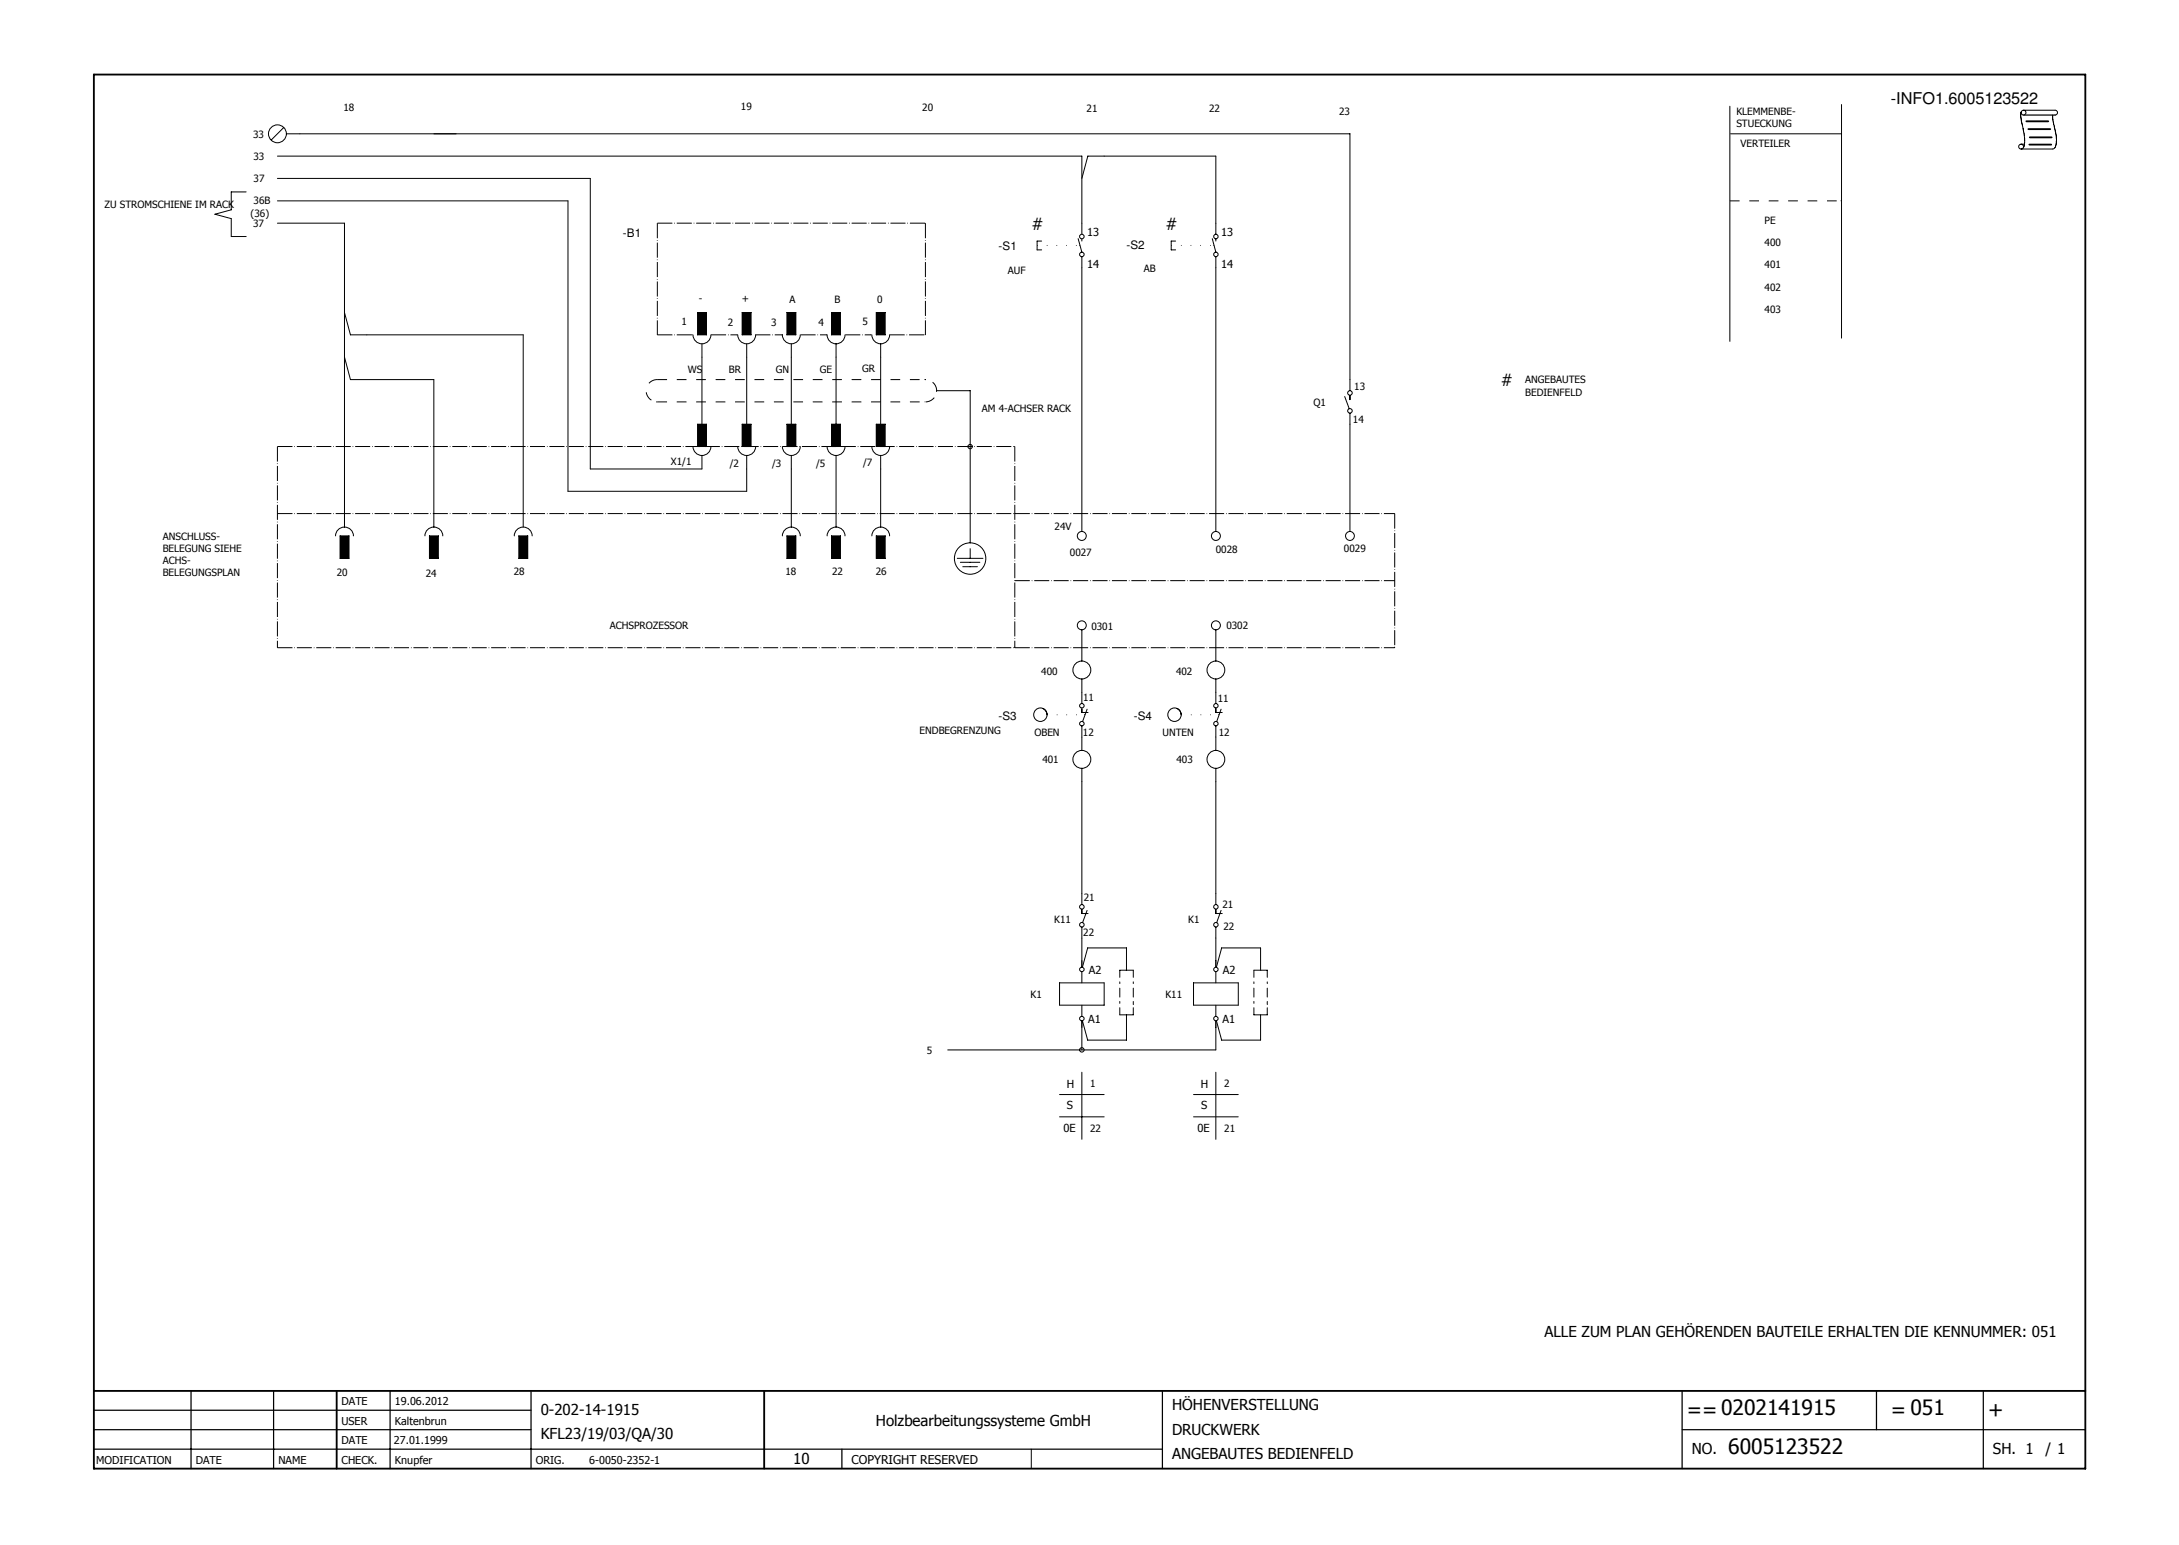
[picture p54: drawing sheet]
<svg xmlns="http://www.w3.org/2000/svg" width="297mm" height="211mm" viewBox="0 0 297 211" stroke-linecap="round" stroke-linejoin="round" font-family="sans-serif">
<defs><g id="words">
<g font-size="2.9">
<text x="230" y="193.2">==0202141915</text>
<text x="257.8" y="193.2">= 051</text>
<text x="271" y="193.2">+</text>
<text x="235.6" y="198.2">6005123522</text>
</g>
<g font-size="2.3">
<text x="140.6" y="31.3">#</text>
<text x="158.9" y="31.3">#</text>
<text x="204.6" y="52.6">#</text>
</g>
<text font-size="2.2" x="257.8" y="14.2">-INFO1.6005123522</text>
<g font-size="2.1">
<text x="210.5" y="182.3">ALLE ZUM PLAN GEHÖRENDEN BAUTEILE ERHALTEN DIE KENNUMMER: 051</text>
<text x="73.7" y="192.9">0-202-14-1915</text>
<text x="73.7" y="196.2">KFL23/19/03/QA/30</text>
<text x="119.4" y="194.4">Holzbearbeitungssysteme GmbH</text>
<text x="159.8" y="192.2">HÖHENVERSTELLUNG</text>
<text x="159.8" y="195.5">DRUCKWERK</text>
<text x="108.1" y="199.5">10</text>
<text x="159.8" y="198.9">ANGEBAUTES BEDIENFELD</text>
<text x="230.6" y="198.2">NO.</text>
<text x="271.7" y="198.2">SH. 1</text>
<text x="278.8" y="198.2">/ 1</text>
</g>
<text font-size="1.7" x="116.1" y="199.5">COPYRIGHT RESERVED</text>
<g font-size="1.6">
<text x="84.9" y="32.3">-B1</text>
<text x="136.1" y="34">-S1</text>
<text x="153.6" y="33.9">-S2</text>
<text x="136.1" y="98.1">-S3</text>
<text x="154.6" y="98.1">-S4</text>
</g>
<g font-size="1.5">
<text x="148.2" y="32.1">13</text>
<text x="166.5" y="32.1">13</text>
<text x="148.2" y="36.5">14</text>
<text x="166.5" y="36.5">14</text>
<text x="148.4" y="132.8">A2</text>
<text x="166.7" y="132.8">A2</text>
<text x="148.3" y="139.4">A1</text>
<text x="166.6" y="139.4">A1</text>
<text x="145.4" y="148.3">H</text>
<text x="163.7" y="148.3">H</text>
<text x="145" y="154.3">0E</text>
<text x="145.4" y="151.2">S</text>
<text x="163.2" y="154.3">0E</text>
<text x="163.7" y="151.2">S</text>
<text x="46.6" y="191.6">DATE</text>
<text x="53.8" y="191.6">19.06.2012</text>
<text x="46.6" y="194.2">USER</text>
<text x="46.6" y="196.9">DATE</text>
<text x="53.7" y="196.9">27.01.1999</text>
<text x="53.8" y="194.2">Kaltenbrun</text>
<text x="13.1" y="199.5">MODIFICATION</text>
<text x="26.7" y="199.5">DATE</text>
<text x="38" y="199.5">NAME</text>
<text x="46.6" y="199.5">CHECK.</text>
<text x="53.8" y="199.5">Knupfer</text>
<text x="73" y="199.5">ORIG.</text>
<text x="80.3" y="199.5">6-0050-2352-1</text>
</g>
<g font-size="1.4">
<text x="46.8" y="15.1">18</text>
<text x="101" y="14.9">19</text>
<text x="125.7" y="15.1">20</text>
<text x="148.1" y="15.3">21</text>
<text x="164.8" y="15.3">22</text>
<text x="182.6" y="15.7">23</text>
<text x="236.7" y="15.7">KLEMMENBE-</text>
<text x="236.7" y="17.4">STUECKUNG</text>
<text x="34.5" y="18.8">33</text>
<text x="34.5" y="21.8">33</text>
<text x="237.3" y="20">VERTEILER</text>
<text x="14.2" y="28.4">ZU STROMSCHIENE IM RACK</text>
<text x="34.2" y="29.6">(36)</text>
<text x="34.6" y="24.8">37</text>
<text x="34.6" y="27.9">36B</text>
<text x="34.5" y="31">37</text>
<text x="240.6" y="33.6">400</text>
<text x="240.6" y="30.5">PE</text>
<text x="95.2" y="41.2">-</text>
<text x="101.1" y="41.2">+</text>
<text x="107.6" y="41.3">A</text>
<text x="113.7" y="41.3">B</text>
<text x="119.6" y="41.3">0</text>
<text x="137.4" y="37.4">AUF</text>
<text x="155.9" y="37.1">AB</text>
<text x="240.6" y="36.6">401</text>
<text x="240.6" y="39.7">402</text>
<text x="92.9" y="44.3">1</text>
<text x="99.2" y="44.4">2</text>
<text x="105.1" y="44.4">3</text>
<text x="111.6" y="44.4">4</text>
<text x="117.6" y="44.3">5</text>
<text x="240.6" y="42.7">403</text>
<text x="93.8" y="50.9">WS</text>
<text x="99.3" y="50.8">BR</text>
<text x="105.7" y="50.8">GN</text>
<text x="111.7" y="50.8">GE</text>
<text x="117.5" y="50.7">GR</text>
<text x="184.6" y="53.1">13</text>
<text x="207.9" y="52.3">ANGEBAUTES</text>
<text x="207.9" y="53.9">BEDIENFELD</text>
<text x="133.8" y="56.1">AM 4-ACHSER RACK</text>
<text x="179" y="55.4">Q1</text>
<text x="184.4" y="57.6">14</text>
<text x="91.5" y="63.4">X1/1</text>
<text x="99.5" y="63.7">/2</text>
<text x="105.3" y="63.7">/3</text>
<text x="111.3" y="63.6">/5</text>
<text x="117.7" y="63.5">/7</text>
<text x="22.2" y="73.6">ANSCHLUSS-</text>
<text x="22.2" y="75.2">BELEGUNG SIEHE</text>
<text x="22.2" y="76.9">ACHS-</text>
<text x="143.8" y="72.2">24V</text>
<text x="145.9" y="75.8">0027</text>
<text x="165.7" y="75.4">0028</text>
<text x="183.2" y="75.2">0029</text>
<text x="22.2" y="78.5">BELEGUNGSPLAN</text>
<text x="45.9" y="78.5">20</text>
<text x="58" y="78.6">24</text>
<text x="70" y="78.4">28</text>
<text x="107.1" y="78.3">18</text>
<text x="113.4" y="78.4">22</text>
<text x="119.4" y="78.4">26</text>
<text x="83.1" y="85.8">ACHSPROZESSOR</text>
<text x="148.8" y="85.9">0301</text>
<text x="167.2" y="85.8">0302</text>
<text x="141.9" y="92">400</text>
<text x="147.7" y="95.6">11</text>
<text x="160.3" y="92">402</text>
<text x="166" y="95.7">11</text>
<text x="125.4" y="100.1">ENDBEGRENZUNG</text>
<text x="141" y="100.4">OBEN</text>
<text x="147.6" y="100.3">12</text>
<text x="158.5" y="100.4">UNTEN</text>
<text x="166.1" y="100.3">12</text>
<text x="142.1" y="104.1">401</text>
<text x="160.4" y="104.1">403</text>
<text x="143.7" y="125.8">K11</text>
<text x="147.7" y="122.9">21</text>
<text x="162" y="125.8">K1</text>
<text x="166.6" y="123.8">21</text>
<text x="147.7" y="127.6">22</text>
<text x="166.8" y="126.8">22</text>
<text x="140.5" y="136.1">K1</text>
<text x="158.9" y="136.1">K11</text>
<text x="126.3" y="143.7">5</text>
<text x="148.6" y="148.2">1</text>
<text x="166.9" y="148.2">2</text>
<text x="148.6" y="154.3">22</text>
<text x="166.9" y="154.3">21</text>
</g>
</g></defs>
<path d="M203 10l-190.4 190.4M12.7 112.2l125.9 88.2" fill="none" stroke="#fff" stroke-width=".14"/>
<path d="M12.8 10.2h271.5v190h-271.5zM12.8 189.6h271.5M45.9 189.6v10.6M104.2 189.6v10.6" fill="none" stroke="#010101" stroke-width=".25"/>
<g fill="none" stroke="#010101" stroke-width=".17">
<path d="M12.8 194.9h59.6M12.8 192.2h59.6M12.8 197.5h145.7M26 189.6v10.6M37.3 189.6v10.6M53.2 189.6v10.6M72.4 189.6v10.6M114.8 197.5v2.7M158.5 189.6v10.6M229.3 194.9h55M229.3 189.6v10.6M255.8 189.6v5.3"/>
<path d="M270.4 189.6v10.6"/>
</g>
<path d="M59.1 18.2h124.9v33.5M33.6 26.2h-2.1v2.4l-2.2 .6 2.2 .6v2.4h2.1M37.8 30.4h9.2M184 57.8v12.2M165.7 106.6v15.2M165.7 127.9v3.9M165.7 139.2v3.9M140.6 197.5v2.7" fill="none" stroke="#010101" stroke-width=".14"/>
<path d="M37.8 60.9v27.4" fill="none" stroke="#010101" stroke-width=".14" stroke-dasharray="2.1 .3 .1 .3" stroke-linecap="butt"/>
<path d="M37.8 88.2h.1l-.1 .1z" fill="#010101"/>
<path d="M37.8 60.9h100.5" fill="none" stroke="#010101" stroke-width=".14" stroke-dasharray="2.1 .3 .1 .3" stroke-linecap="butt"/>
<path d="M138.2 60.8l.2 .1h-.2z" fill="#010101"/>
<path d="M37.8 70h100.5" fill="none" stroke="#010101" stroke-width=".14" stroke-dasharray="2.1 .3 .1 .3" stroke-linecap="butt"/>
<path d="M138.2 70h.2h-.2z" fill="#010101"/>
<path d="M190.1 70v18.3" fill="none" stroke="#010101" stroke-width=".14" stroke-dasharray="2.1 .3 .1 .3" stroke-linecap="butt"/>
<path d="M190.1 88.2h.1l-.1 .1z" fill="#010101"/>
<path d="M37.8 88.3h100.5" fill="none" stroke="#010101" stroke-width=".14" stroke-dasharray="2.1 .3 .1 .3" stroke-linecap="butt"/>
<path d="M138.2 88.3h.2h-.2z" fill="#010101"/>
<path d="M138.3 88.3h51.8" fill="none" stroke="#010101" stroke-width=".14" stroke-dasharray="2.1 .3 .1 .3" stroke-linecap="butt"/>
<path d="M190 88.3h.2h-.2z" fill="#010101"/>
<path d="M40.9 18.2h21.3M235.8 14.5v32M47 30.4v39.6M50 45.6h21.3" fill="none" stroke="#010101" stroke-width=".14"/>
<path d="M235.8 27.4h15.2" fill="none" stroke="#010101" stroke-width=".14" stroke-dasharray="1.3 1.3" stroke-linecap="butt"/>
<path d="M250.9 27.3l.2 .1h-.2z" fill="#010101"/>
<g fill="none" stroke="#010101" stroke-width=".14">
<path d="M235.9 18.2h15.1M251 14.3v31.8M37.8 27.4h39.6v39.6M37.8 24.3h42.7v39.6M141.4 34.1h.6M147 32.5l.5 1.9M147.5 30.4v1.5M147.5 35v1.5M50 51.7h9.1v18.3M71.3 45.6v24.4"/>
<circle cx="147.5" cy="34.7" r=".31"/>
</g>
<path d="M141.4 33.5h5.8" fill="none" stroke="#010101" stroke-width=".14" stroke-dasharray=".1 1.2 .1 1.2" stroke-linecap="butt"/>
<path d="M147.1 33.4l.2 .1h-.2z" fill="#010101"/>
<g fill="none" stroke="#010101" stroke-width=".14">
<path d="M142 32.9h-.6v1.2M147.5 32.6v.3M160.3 32.9h-.6v1.2h.6M165.3 32.5l.4 1.9M165.7 30.4v1.5M165.7 32.6v.3M165.7 35v1.5"/>
<circle cx="147.5" cy="32.2" r=".31"/>
<circle cx="165.7" cy="32.2" r=".31"/>
<circle cx="165.7" cy="34.7" r=".31"/>
</g>
<path d="M159.7 33.5h5.8" fill="none" stroke="#010101" stroke-width=".14" stroke-dasharray=".1 1.2 .1 1.2" stroke-linecap="butt"/>
<path d="M165.4 33.4l.1 .1h-.1z" fill="#010101"/>
<path d="M89.6 30.4h36.6" fill="none" stroke="#010101" stroke-width=".14" stroke-dasharray="2.1 .3 .1 .3" stroke-linecap="butt"/>
<path d="M126 30.4h.2l-.2 .1z" fill="#010101"/>
<g fill="none" stroke="#010101" stroke-width=".14">
<path d="M183.3 54.1l.6 1.6M184 51.7v1.6M184 53.9v.6M184 56.3v1.5"/>
<circle cx="184" cy="53.6" r=".31"/>
<circle cx="184" cy="56" r=".31"/>
</g>
<path d="M89.6 45.6h4.8" fill="none" stroke="#010101" stroke-width=".14" stroke-dasharray="2.1 .3 .1 .3" stroke-linecap="butt"/>
<path d="M94.3 45.6h.1l-.1 .1z" fill="#010101"/>
<path d="M150.5 21.3h-2.2l-.8 3" fill="none" stroke="#010101" stroke-width=".14"/>
<path d="M89.6 30.4v15.2" fill="none" stroke="#010101" stroke-width=".14" stroke-dasharray="2.1 .3 .1 .3" stroke-linecap="butt"/>
<path d="M89.6 45.5v.2z" fill="#010101"/>
<g fill="none" stroke="#010101" stroke-width=".14">
<path d="M147.5 70v2.4"/>
<circle cx="147.5" cy="73.1" r=".61"/>
</g>
<path d="M89.6 51.7h36.6" fill="none" stroke="#010101" stroke-width=".14" stroke-dasharray="1.3 1.3" stroke-linecap="butt"/>
<path d="M126 51.7h.2l-.2 .1z" fill="#010101"/>
<path d="M89.5 54.8h.1M89.6 54.8h36.6M89.6 51.7a1.52 1.52 0 0 0-1.5 1.5 1.52 1.52 0 0 0 1.5 1.6" fill="none" stroke="#010101" stroke-width=".14" stroke-dasharray="1.3 1.3" stroke-linecap="butt"/>
<g fill="none" stroke="#010101" stroke-width=".14">
<path d="M165.7 70v2.4M184 70v2.4"/>
<circle cx="165.7" cy="73.1" r=".61"/>
<circle cx="184" cy="73.1" r=".6"/>
</g>
<path d="M126 54.7l.2 .1h-.2z" fill="#010101"/>
<g fill="none" stroke="#010101" stroke-width=".14">
<path d="M46.4 73.1h1.2v3h-1.2zM147.5 85.9v2.4M165.7 85.9v2.4"/>
<circle cx="147.5" cy="85.2" r=".61"/>
<circle cx="165.7" cy="85.2" r=".61"/>
</g>
<path d="M46.4 73.1h1.2v3h-1.2z" fill="#010101"/>
<path d="M45.7 73.1a1.22 1.22 0 0 1 1.3-1.3 1.22 1.22 0 0 1 1.2 1.3M47 70v1.8M57.9 73.1a1.22 1.22 0 0 1 1.2-1.3 1.22 1.22 0 0 1 1.3 1.3M58.5 73.1h1.3v3h-1.3zM59.1 70v1.8" fill="none" stroke="#010101" stroke-width=".14"/>
<path d="M58.5 73.1h1.3v3h-1.3z" fill="#010101"/>
<path d="M70.1 73.1a1.22 1.22 0 0 1 1.2-1.3 1.22 1.22 0 0 1 1.2 1.3M70.7 73.1h1.2v3h-1.2z" fill="none" stroke="#010101" stroke-width=".14"/>
<path d="M70.7 73.1h1.2v3h-1.2z" fill="#010101"/>
<path d="M47 42.6l.8 3h2.2M95.7 48.7v9.1M71.3 70v1.8M80.5 63.9h15.2" fill="none" stroke="#010101" stroke-width=".14"/>
<path d="M96.9 45.6h3.6" fill="none" stroke="#010101" stroke-width=".14" stroke-dasharray="2.1 .3 .1 .3" stroke-linecap="butt"/>
<path d="M100.4 45.6h.2l-.2 .1z" fill="#010101"/>
<path d="M107.3 73.1h1.2v3h-1.2z" fill="none" stroke="#010101" stroke-width=".14"/>
<path d="M107.3 73.1h1.2v3h-1.2z" fill="#010101"/>
<path d="M106.7 73.1a1.22 1.22 0 0 1 1.2-1.3 1.22 1.22 0 0 1 1.2 1.3M107.9 70v1.8M113.4 73.1h1.2v3h-1.2z" fill="none" stroke="#010101" stroke-width=".14"/>
<path d="M113.4 73.1h1.2v3h-1.2z" fill="#010101"/>
<path d="M112.8 73.1a1.22 1.22 0 0 1 1.2-1.3 1.22 1.22 0 0 1 1.2 1.3M114 70v1.8M119.5 73.1h1.2v3h-1.2z" fill="none" stroke="#010101" stroke-width=".14"/>
<path d="M119.5 73.1h1.2v3h-1.2z" fill="#010101"/>
<g fill="none" stroke="#010101" stroke-width=".14">
<path d="M38.7 17.4l-1.7 1.7M39 18.2h1.9M101.8 48.7v9.1M118.9 73.1a1.21 1.21 0 0 1 1.2-1.3 1.21 1.21 0 0 1 1.2 1.3M120.1 70v1.8M142.1 96.6a.92 .92 0 0 1 .6 .8M147.5 88.3v1.8M147.5 92.6v3.3M147.5 98.9v1.6M147.5 97.1h.8M148.2 96.7l-.6 1.7M165.7 88.3v1.8"/>
<path d="M165.7 92.6v1.8"/>
<circle cx="37.8" cy="18.2" r="1.22"/>
<circle cx="141.8" cy="97.4" r=".91"/>
<circle cx="147.5" cy="91.3" r="1.22"/>
<circle cx="147.5" cy="96.2" r=".31"/>
<circle cx="147.5" cy="98.6" r=".31"/>
<circle cx="165.7" cy="91.3" r="1.22"/>
</g>
<path d="M142.7 97.4h5.2" fill="none" stroke="#010101" stroke-width=".14" stroke-dasharray=".1 1.2 .1 1.2" stroke-linecap="butt"/>
<path d="M147.8 97.4h.2l-.2 .1z" fill="#010101"/>
<g fill="none" stroke="#010101" stroke-width=".14">
<path d="M101.8 63.9v3.1M147.5 96.5v.6M160.4 96.6a.95 .95 0 0 1 .6 .8M165.7 96.5v.6h.9M165.7 94.4v1.5M165.7 98.9v1.6M166.5 96.7l-.6 1.7"/>
<circle cx="160.1" cy="97.4" r=".91"/>
<circle cx="165.7" cy="96.2" r=".3"/>
<circle cx="165.7" cy="98.6" r=".3"/>
</g>
<path d="M161 97.4h5.2" fill="none" stroke="#010101" stroke-width=".14" stroke-dasharray=".1 1.2 .1 1.2" stroke-linecap="butt"/>
<path d="M166.1 97.4h.1l-.1 .1z" fill="#010101"/>
<g fill="none" stroke="#010101" stroke-width=".14">
<path d="M77.4 67h24.4M147.5 100.5v1.8M147.5 104.7v1.9"/>
<circle cx="147.5" cy="103.5" r="1.22"/>
</g>
<path d="M103 45.6h3.7" fill="none" stroke="#010101" stroke-width=".14" stroke-dasharray="2.1 .3 .1 .3" stroke-linecap="butt"/>
<path d="M106.6 45.6h.1l-.1 .1z" fill="#010101"/>
<g fill="none" stroke="#010101" stroke-width=".14">
<path d="M47 48.7l.8 3h2.2M95.1 42.6h1.2v3h-1.2zM95.7 46.9v1.8M107.9 48.7v9.1M144.4 134h6.1v3h-6.1zM147.5 123.9v.6h.8M147.5 121.8v1.5M147.5 126.4v1.5M147.5 130.9v.9M147.5 132.5v1.5M147.5 137v1.6M147.5 139.2v.9"/>
<path d="M147.6 131.8l.7-2.6h5.3v3.1M148.2 124.1l-.6 1.7M152.6 133.2v-.9h1.9v.9M152.6 137.4v.9h1.9v-.9M152.6 133.8v.3M152.6 134.7v1.2M152.6 136.5v.3M153.6 138.3v3.5h-5.3l-.7-2.6M154.5 133.8v.3M154.5 134.7v1.2M154.5 136.5v.4M162.7 134h6.1v3h-6.1z"/>
<path d="M165.7 121.8v1.5M165.7 123.9v.6h.9M165.7 126.4v1.5M165.7 130.9v.9M165.7 132.5v1.5M165.7 137v1.6M165.7 139.2v.9M165.8 131.8l.7-2.6h5.3v3.1M166.5 124.1l-.6 1.7M170.9 133.2v-.9h1.9v.9M170.9 137.4v.9h1.9v-.9M170.9 133.8v.3"/>
<path d="M170.9 134.7v1.2M170.9 136.5v.3M171.8 138.3v3.5h-5.3l-.7-2.6M172.8 133.8v.3M172.8 134.7v1.2M172.8 136.5v.4"/>
<circle cx="147.5" cy="126.1" r=".31"/>
<circle cx="147.5" cy="123.6" r=".31"/>
<circle cx="147.5" cy="132.1" r=".31"/>
<circle cx="147.5" cy="138.9" r=".31"/>
<circle cx="165.7" cy="126.1" r=".31"/>
<circle cx="165.7" cy="123.6" r=".31"/>
<circle cx="165.7" cy="132.1" r=".3"/>
<circle cx="165.7" cy="138.9" r=".3"/>
<circle cx="147.5" cy="143.1" r=".31"/>
</g>
<path d="M95.1 42.6h1.2v3h-1.2z" fill="#010101"/>
<path d="M94.5 45.6a1.22 1.22 0 0 0 1.2 1.3 1.22 1.22 0 0 0 1.2-1.3M101.2 42.6h1.2v3h-1.2zM101.8 46.9v1.8M107.9 63.9v6.1" fill="none" stroke="#010101" stroke-width=".14"/>
<path d="M101.2 42.6h1.2v3h-1.2z" fill="#010101"/>
<path d="M100.6 45.6a1.22 1.22 0 0 0 1.2 1.3 1.22 1.22 0 0 0 1.2-1.3" fill="none" stroke="#010101" stroke-width=".14"/>
<path d="M109.1 45.6h3.6" fill="none" stroke="#010101" stroke-width=".14" stroke-dasharray="2.1 .3 .1 .3" stroke-linecap="butt"/>
<path d="M112.6 45.6h.2l-.2 .1z" fill="#010101"/>
<path d="M106.7 45.6a1.22 1.22 0 0 0 1.2 1.3 1.22 1.22 0 0 0 1.2-1.3M107.3 42.6h1.2v3h-1.2z" fill="none" stroke="#010101" stroke-width=".14"/>
<path d="M107.3 42.6h1.2v3h-1.2z" fill="#010101"/>
<path d="M107.9 46.9v1.8M112.8 45.6a1.22 1.22 0 0 0 1.2 1.3 1.22 1.22 0 0 0 1.2-1.3M113.4 42.6h1.2v3h-1.2zM114 46.9v1.8" fill="none" stroke="#010101" stroke-width=".14"/>
<path d="M113.4 42.6h1.2v3h-1.2z" fill="#010101"/>
<g fill="none" stroke="#010101" stroke-width=".14">
<path d="M275.5 15.3a6.9 6.9 0 0 0 .3 2.4v.2a3.6 3.6 0 0 1 0 2.2M275.5 19.7h.5M275.8 15h4.3a.33 .33 0 0 1 .4 .4 .33 .33 0 0 1-.4 .3M279.8 15.7l.2 1.2a5.3 5.3 0 0 1 .1 3.2l-.3 .2h-4.3M118.9 45.6a1.21 1.21 0 0 0 1.2 1.3 1.21 1.21 0 0 0 1.2-1.3M119.5 42.6h1.2v3h-1.2zM120.1 46.9v1.8"/>
<circle cx="275.5" cy="20" r=".33"/>
<circle cx="275.8" cy="15.4" r=".33"/>
</g>
<path d="M275.9 15.7h4.3" fill="none" stroke="#010101" stroke-width=".17"/>
<path d="M276.2 16.5h3M276.5 17.6h3M276.6 19.7h3M276.7 18.7h3" fill="none" stroke="#010101" stroke-width=".25"/>
<path d="M119.5 42.6h1.2v3h-1.2z" fill="#010101"/>
<path d="M95.1 57.8h1.2v3.1h-1.2zM94.5 60.9a1.22 1.22 0 0 0 1.2 1.2 1.22 1.22 0 0 0 1.2-1.2M95.7 62.1v1.8" fill="none" stroke="#010101" stroke-width=".14"/>
<path d="M95.1 57.8h1.2v3.1h-1.2z" fill="#010101"/>
<path d="M101.2 57.8h1.2v3.1h-1.2zM100.6 60.9a1.22 1.22 0 0 0 1.2 1.2 1.22 1.22 0 0 0 1.2-1.2M101.8 62.1v1.8" fill="none" stroke="#010101" stroke-width=".14"/>
<path d="M101.2 57.8h1.2v3.1h-1.2z" fill="#010101"/>
<path d="M107.3 57.8h1.2v3.1h-1.2zM107.9 62.1v1.8" fill="none" stroke="#010101" stroke-width=".14"/>
<path d="M107.3 57.8h1.2v3.1h-1.2z" fill="#010101"/>
<path d="M113.4 57.8h1.2v3.1h-1.2zM114 48.7v9.1M106.7 60.9a1.22 1.22 0 0 0 1.2 1.2 1.22 1.22 0 0 0 1.2-1.2" fill="none" stroke="#010101" stroke-width=".14"/>
<path d="M113.4 57.8h1.2v3.1h-1.2z" fill="#010101"/>
<path d="M119.5 57.8h1.2v3.1h-1.2zM112.8 60.9a1.22 1.22 0 0 0 1.2 1.2 1.22 1.22 0 0 0 1.2-1.2M114 62.1v7.9M120.1 62.1v1.8" fill="none" stroke="#010101" stroke-width=".14"/>
<path d="M119.5 57.8h1.2v3.1h-1.2z" fill="#010101"/>
<g fill="none" stroke="#010101" stroke-width=".14">
<path d="M118.9 60.9a1.21 1.21 0 0 0 1.2 1.2 1.21 1.21 0 0 0 1.2-1.2M130.5 76.1h3.5M130.9 76.7h2.7M131.2 77.3h2M132.3 70v4M132.3 74.8v1.3"/>
<circle cx="132.2" cy="76.1" r="2.14"/>
</g>
<path d="M115.2 45.6h3.6" fill="none" stroke="#010101" stroke-width=".14" stroke-dasharray="2.1 .3 .1 .3" stroke-linecap="butt"/>
<path d="M118.7 45.6h.1l-.1 .1z" fill="#010101"/>
<g fill="none" stroke="#010101" stroke-width=".14">
<path d="M120.1 48.7v9.1M120.1 63.9v6.1M165.7 100.5v1.8M165.7 104.7v1.9M144.4 149.2h6.1M144.4 152.2h6.1M147.5 146.2v9.1M162.7 149.2h6.1M162.7 152.2h6.1M165.7 146.2v9.1"/>
<circle cx="132.2" cy="60.9" r=".3"/>
<circle cx="165.7" cy="103.5" r="1.22"/>
</g>
<path d="M121.3 45.6h4.9" fill="none" stroke="#010101" stroke-width=".14" stroke-dasharray="2.1 .3 .1 .3" stroke-linecap="butt"/>
<path d="M126 45.6h.2l-.2 .1z" fill="#010101"/>
<path d="M126.2 30.4v15.2" fill="none" stroke="#010101" stroke-width=".14" stroke-dasharray="2.1 .3 .1 .3" stroke-linecap="butt"/>
<path d="M126.1 45.5h.1v.2z" fill="#010101"/>
<path d="M126.2 54.8a1.54 1.54 0 0 0 1.5-1.5M126.2 51.7h-.1M127.7 53.4v-.1M127.7 53.3a1.53 1.53 0 0 0-1.6-1.6" fill="none" stroke="#010101" stroke-width=".14" stroke-dasharray="1.3 1.3" stroke-linecap="butt"/>
<path d="M127.7 53.3h4.6v16.7M129.2 143.1h36.5" fill="none" stroke="#010101" stroke-width=".14"/>
<path d="M138.3 60.9v27.4" fill="none" stroke="#010101" stroke-width=".14" stroke-dasharray="2.1 .3 .1 .3" stroke-linecap="butt"/>
<path d="M138.3 88.2h.1l-.1 .1z" fill="#010101"/>
<path d="M138.3 70h51.8" fill="none" stroke="#010101" stroke-width=".14" stroke-dasharray="2.1 .3 .1 .3" stroke-linecap="butt"/>
<path d="M190 70h.2h-.2z" fill="#010101"/>
<path d="M138.3 79.2h51.8" fill="none" stroke="#010101" stroke-width=".14" stroke-dasharray="2.1 .3 .1 .3" stroke-linecap="butt"/>
<path d="M190 79.1l.2 .1h-.2z" fill="#010101"/>
<path d="M37.8 21.3h109.7v9.1M147.5 36.5v33.5M150.5 21.3h15.2v9.1M165.7 36.5v33.5M147.5 106.6v15.2M147.5 127.9v3.9M147.5 139.2v3.9" fill="none" stroke="#010101" stroke-width=".14"/>
<use href="#words"/>
</svg>
